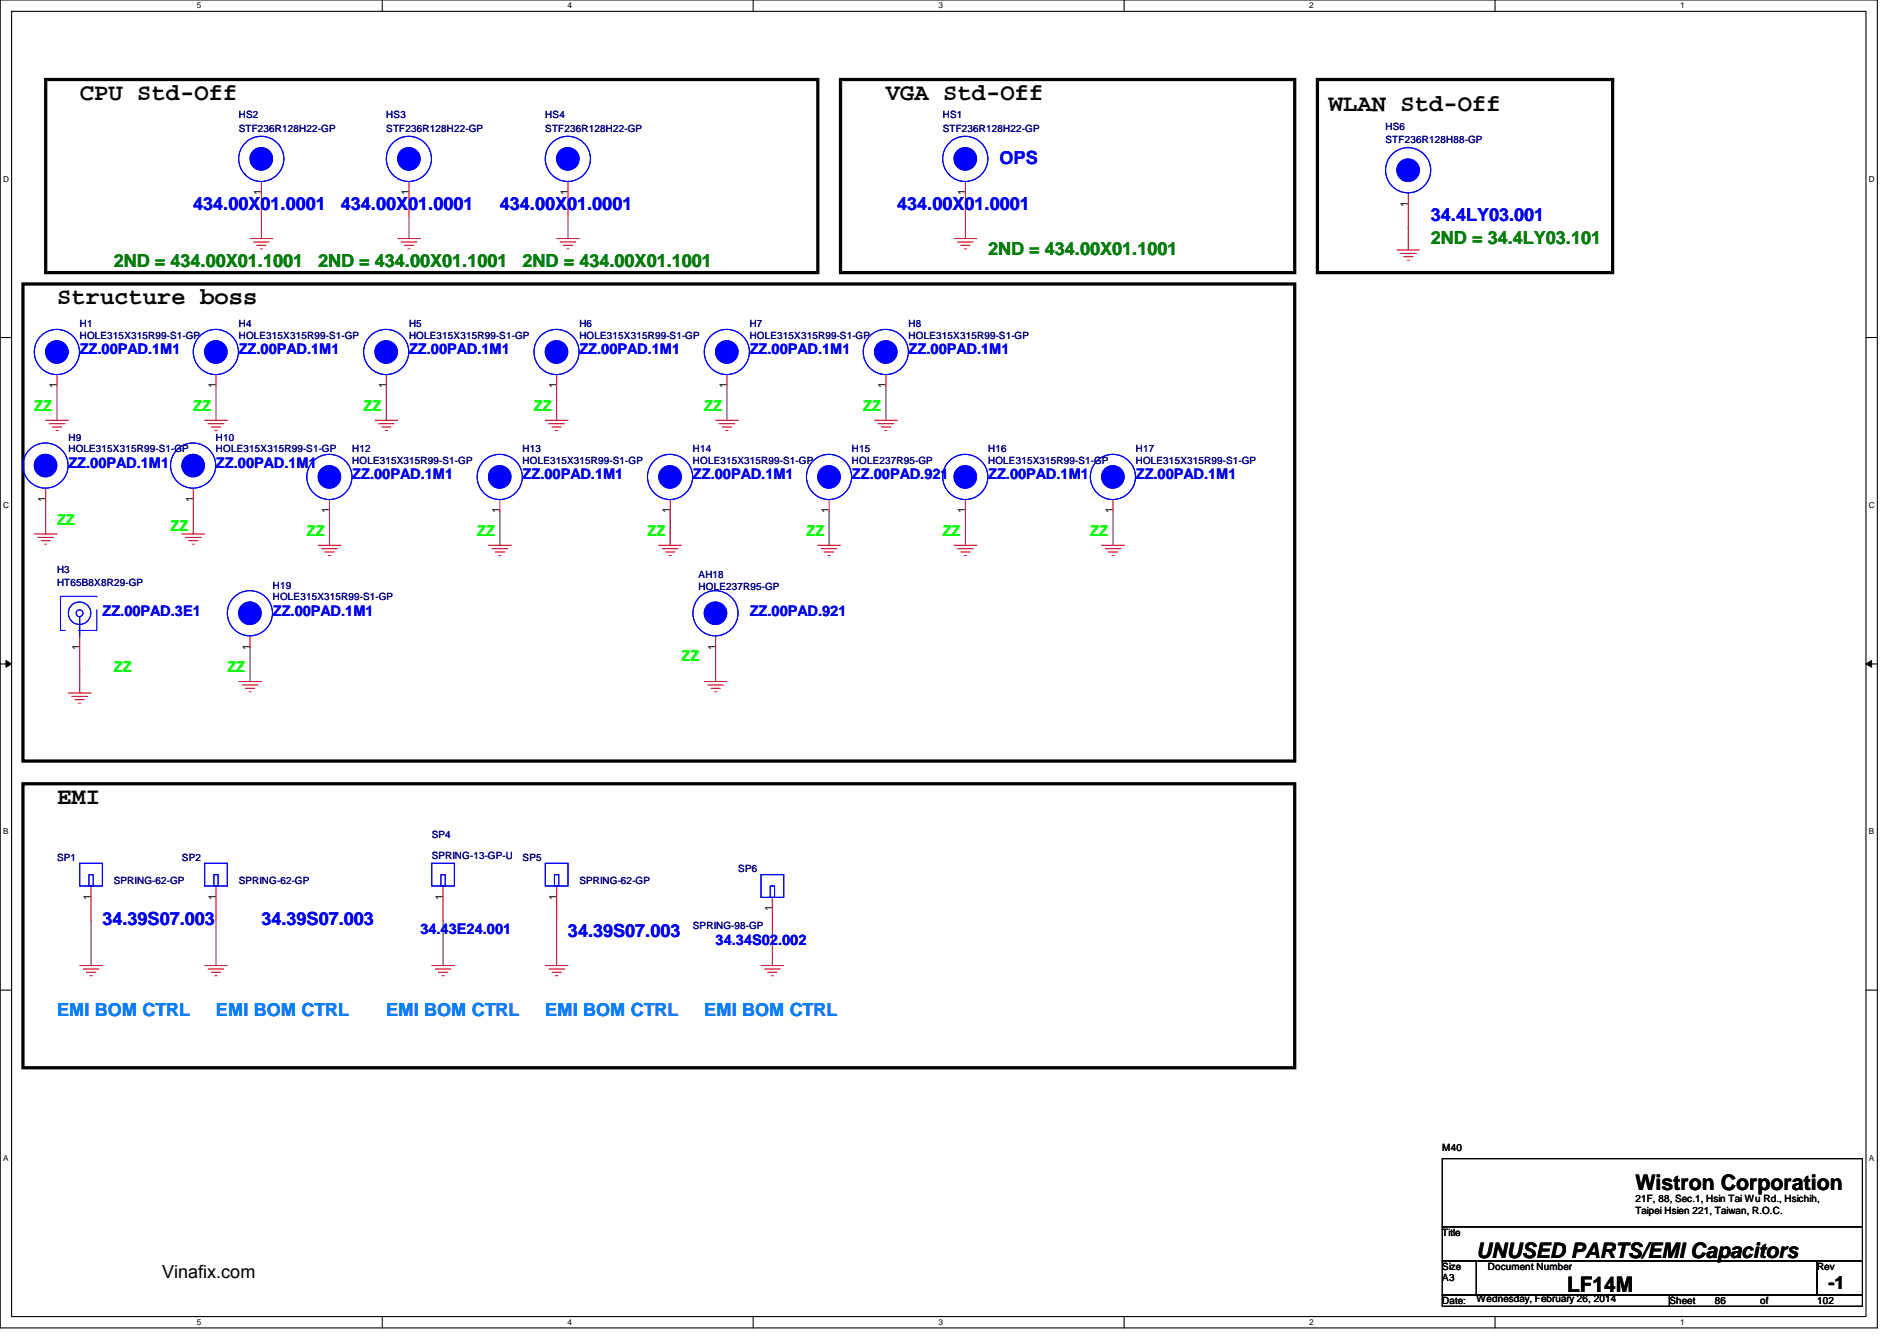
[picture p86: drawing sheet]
<svg xmlns="http://www.w3.org/2000/svg" width="297mm" height="210mm" viewBox="0 0 297 210" stroke-linecap="round" stroke-linejoin="round" font-family="sans-serif">
<defs><g id="words">
<g font-size="3.7">
<text x="12.5" y="15.6">CPU Std-Off</text>
<text x="138.7" y="15.6">VGA Std-Off</text>
<text x="208.1" y="17.4">WLAN Std-Off</text>
<text x="8.9" y="47.6">Structure boss</text>
<text x="8.9" y="125.9">EMI</text>
</g>
<g font-size="3.3">
<text x="256.1" y="186.3">Wistron Corporation</text>
<text x="231.2" y="196.8">UNUSED PARTS/EMI Capacitors</text>
<text x="245.4" y="202.3">LF14M</text>
</g>
<g font-size="2.8" fill="#00f">
<text x="156.5" y="25.7">OPS</text>
<text x="30.3" y="32.9">434.00X01.0001</text>
<text x="53.4" y="32.9">434.00X01.0001</text>
<text x="78.3" y="32.9">434.00X01.0001</text>
<text x="140.5" y="32.9">434.00X01.0001</text>
<text x="224.1" y="34.6">34.4LY03.001</text>
<text x="16" y="144.9">34.39S07.003</text>
<text x="40.9" y="144.9">34.39S07.003</text>
<text x="88.9" y="146.6">34.39S07.003</text>
</g>
<g font-size="2.8" fill="#008000">
<text x="17.8" y="41.7">2ND = 434.00X01.1001</text>
<text x="49.8" y="41.7">2ND = 434.00X01.1001</text>
<text x="81.8" y="41.7">2ND = 434.00X01.1001</text>
<text x="154.7" y="40">2ND = 434.00X01.1001</text>
<text x="224.1" y="38.2">2ND = 34.4LY03.101</text>
</g>
<g font-size="2.8" fill="#0080ff">
<text x="8.9" y="159.1">EMI BOM CTRL</text>
<text x="33.8" y="159.1">EMI BOM CTRL</text>
<text x="60.5" y="159.1">EMI BOM CTRL</text>
<text x="85.4" y="159.1">EMI BOM CTRL</text>
<text x="110.3" y="159.1">EMI BOM CTRL</text>
</g>
<g font-size="2.8">
<text x="25.4" y="200.1">Vinafix.com</text>
<text x="286.3" y="201.8">-1</text>
</g>
<g font-size="2.3" fill="#00f">
<text x="12.5" y="55.5">ZZ.00PAD.1M1</text>
<text x="37.4" y="55.5">ZZ.00PAD.1M1</text>
<text x="64" y="55.5">ZZ.00PAD.1M1</text>
<text x="90.7" y="55.5">ZZ.00PAD.1M1</text>
<text x="117.4" y="55.5">ZZ.00PAD.1M1</text>
<text x="142.3" y="55.5">ZZ.00PAD.1M1</text>
<text x="10.7" y="73.2">ZZ.00PAD.1M1</text>
<text x="33.8" y="73.2">ZZ.00PAD.1M1</text>
<text x="55.2" y="75">ZZ.00PAD.1M1</text>
<text x="81.8" y="75">ZZ.00PAD.1M1</text>
<text x="108.5" y="75">ZZ.00PAD.1M1</text>
<text x="133.4" y="75">ZZ.00PAD.921</text>
<text x="154.7" y="75">ZZ.00PAD.1M1</text>
<text x="177.8" y="75">ZZ.00PAD.1M1</text>
<text x="16" y="96.4">ZZ.00PAD.3E1</text>
<text x="42.7" y="96.4">ZZ.00PAD.1M1</text>
<text x="117.4" y="96.4">ZZ.00PAD.921</text>
<text x="65.8" y="146.1">34.43E24.001</text>
<text x="112.1" y="147.9">34.34S02.002</text>
</g>
<g font-size="2.3" fill="#0f0">
<text x="5.4" y="64.3">ZZ</text>
<text x="30.3" y="64.3">ZZ</text>
<text x="56.9" y="64.3">ZZ</text>
<text x="83.6" y="64.3">ZZ</text>
<text x="110.3" y="64.3">ZZ</text>
<text x="135.2" y="64.3">ZZ</text>
<text x="8.9" y="82.1">ZZ</text>
<text x="26.7" y="83.2">ZZ</text>
<text x="48" y="83.9">ZZ</text>
<text x="74.7" y="83.9">ZZ</text>
<text x="101.4" y="83.9">ZZ</text>
<text x="126.3" y="83.9">ZZ</text>
<text x="147.6" y="83.9">ZZ</text>
<text x="170.7" y="83.9">ZZ</text>
<text x="17.8" y="105.2">ZZ</text>
<text x="35.6" y="105.2">ZZ</text>
<text x="106.7" y="103.5">ZZ</text>
</g>
<g font-size="1.6" fill="#000080">
<text x="37.4" y="18.5">HS2</text>
<text x="37.4" y="20.7">STF236R128H22-GP</text>
<text x="60.5" y="18.5">HS3</text>
<text x="60.5" y="20.7">STF236R128H22-GP</text>
<text x="85.4" y="18.5">HS4</text>
<text x="85.4" y="20.7">STF236R128H22-GP</text>
<text x="147.6" y="18.5">HS1</text>
<text x="147.6" y="20.7">STF236R128H22-GP</text>
<text x="217" y="20.3">HS6</text>
<text x="217" y="22.4">STF236R128H88-GP</text>
<text x="12.5" y="51.2">H1</text>
<text x="12.5" y="53">HOLE315X315R99-S1-GP</text>
<text x="37.4" y="51.2">H4</text>
<text x="37.4" y="53">HOLE315X315R99-S1-GP</text>
<text x="64" y="51.2">H5</text>
<text x="64" y="53">HOLE315X315R99-S1-GP</text>
<text x="90.7" y="51.2">H6</text>
<text x="90.7" y="53">HOLE315X315R99-S1-GP</text>
<text x="117.4" y="51.2">H7</text>
<text x="117.4" y="53">HOLE315X315R99-S1-GP</text>
<text x="142.3" y="51.2">H8</text>
<text x="142.3" y="53">HOLE315X315R99-S1-GP</text>
<text x="10.7" y="69">H9</text>
<text x="10.7" y="70.8">HOLE315X315R99-S1-GP</text>
<text x="33.8" y="69">H10</text>
<text x="33.8" y="70.8">HOLE315X315R99-S1-GP</text>
<text x="55.2" y="70.8">H12</text>
<text x="81.8" y="70.8">H13</text>
<text x="108.5" y="70.8">H14</text>
<text x="133.4" y="70.8">H15</text>
<text x="154.7" y="70.8">H16</text>
<text x="177.8" y="70.8">H17</text>
<text x="55.2" y="72.6">HOLE315X315R99-S1-GP</text>
<text x="81.8" y="72.6">HOLE315X315R99-S1-GP</text>
<text x="108.5" y="72.6">HOLE315X315R99-S1-GP</text>
<text x="133.4" y="72.6">HOLE237R95-GP</text>
<text x="154.7" y="72.6">HOLE315X315R99-S1-GP</text>
<text x="177.8" y="72.6">HOLE315X315R99-S1-GP</text>
<text x="8.9" y="89.6">H3</text>
<text x="8.9" y="91.8">HT65B8X8R29-GP</text>
<text x="42.7" y="92.1">H19</text>
<text x="42.7" y="93.9">HOLE315X315R99-S1-GP</text>
<text x="109.4" y="90.5">AH18</text>
<text x="109.4" y="92.3">HOLE237R95-GP</text>
<text x="67.6" y="131.2">SP4</text>
<text x="8.9" y="134.8">SP1</text>
<text x="28.5" y="134.8">SP2</text>
<text x="67.6" y="134.5">SPRING-13-GP-U</text>
<text x="81.8" y="134.8">SP5</text>
<text x="115.6" y="136.6">SP6</text>
<text x="17.8" y="138.3">SPRING-62-GP</text>
<text x="37.4" y="138.3">SPRING-62-GP</text>
<text x="90.7" y="138.3">SPRING-62-GP</text>
<text x="108.5" y="145.5">SPRING-98-GP</text>
</g>
<g font-size="1.6">
<text x="40.9" y="30.6" transform="rotate(-90 40.9 30.6)">1</text>
<text x="64" y="30.6" transform="rotate(-90 64 30.6)">1</text>
<text x="88.9" y="30.6" transform="rotate(-90 88.9 30.6)">1</text>
<text x="151.1" y="30.6" transform="rotate(-90 151.1 30.6)">1</text>
<text x="220.5" y="32.3" transform="rotate(-90 220.5 32.3)">1</text>
<text x="8.9" y="60.8" transform="rotate(-90 8.9 60.8)">1</text>
<text x="33.8" y="60.8" transform="rotate(-90 33.8 60.8)">1</text>
<text x="60.4" y="60.8" transform="rotate(-90 60.4 60.8)">1</text>
<text x="87.1" y="60.8" transform="rotate(-90 87.1 60.8)">1</text>
<text x="113.8" y="60.8" transform="rotate(-90 113.8 60.8)">1</text>
<text x="138.7" y="60.8" transform="rotate(-90 138.7 60.8)">1</text>
<text x="7.1" y="78.6" transform="rotate(-90 7.1 78.6)">1</text>
<text x="30.2" y="78.6" transform="rotate(-90 30.2 78.6)">1</text>
<text x="51.6" y="80.3" transform="rotate(-90 51.6 80.3)">1</text>
<text x="78.2" y="80.3" transform="rotate(-90 78.2 80.3)">1</text>
<text x="104.9" y="80.3" transform="rotate(-90 104.9 80.3)">1</text>
<text x="129.8" y="80.3" transform="rotate(-90 129.8 80.3)">1</text>
<text x="151.1" y="80.3" transform="rotate(-90 151.1 80.3)">1</text>
<text x="174.2" y="80.3" transform="rotate(-90 174.2 80.3)">1</text>
<text x="12.4" y="101.7" transform="rotate(-90 12.4 101.7)">1</text>
<text x="39.1" y="101.7" transform="rotate(-90 39.1 101.7)">1</text>
<text x="112" y="101.7" transform="rotate(-90 112 101.7)">1</text>
<text x="14.2" y="140.8" transform="rotate(-90 14.2 140.8)">1</text>
<text x="33.8" y="140.8" transform="rotate(-90 33.8 140.8)">1</text>
<text x="69.3" y="140.8" transform="rotate(-90 69.3 140.8)">1</text>
<text x="87.1" y="140.8" transform="rotate(-90 87.1 140.8)">1</text>
<text x="120.9" y="142.6" transform="rotate(-90 120.9 142.6)">1</text>
<text x="225.8" y="180.1">M40</text>
<text x="256.1" y="188.1">21F, 88, Sec.1, Hsin Tai Wu Rd., Hsichih,</text>
<text x="256.1" y="189.9">Taipei Hsien 221, Taiwan, R.O.C.</text>
<text x="225.8" y="193.5">Title</text>
<text x="225.8" y="198.8">Size</text>
<text x="225.8" y="200.6">A3</text>
<text x="231.2" y="203.8">Wednesday, February 26, 2014</text>
<text x="233" y="198.8">Document Number</text>
<text x="284.5" y="198.8">Rev</text>
<text x="225.8" y="204.1">Date:</text>
<text x="261.4" y="204.1">Sheet</text>
<text x="268.5" y="204.1">86</text>
<text x="275.6" y="204.1">of</text>
<text x="284.5" y="204.1">102</text>
</g>
<g font-size="1.3">
<text x="30.8" y="1.3">5</text>
<text x="88.9" y="1.3">4</text>
<text x="146.9" y="1.3">3</text>
<text x="205" y="1.3">2</text>
<text x="263.1" y="1.3">1</text>
<text x=".5" y="28.4">D</text>
<text x="292.6" y="28.4">D</text>
<text x=".5" y="79.5">C</text>
<text x="292.6" y="79.5">C</text>
<text x=".5" y="130.6">B</text>
<text x="292.6" y="130.6">B</text>
<text x=".5" y="181.7">A</text>
<text x="292.6" y="181.7">A</text>
<text x="30.8" y="207.4">5</text>
<text x="88.9" y="207.4">4</text>
<text x="146.9" y="207.4">3</text>
<text x="205" y="207.4">2</text>
<text x="263.1" y="207.4">1</text>
</g>
</g></defs>
<path d="M0 0h294v207.9h-294zM1.8 1.8h290.4v204.3h-290.4z" fill="none" stroke="#000" stroke-width=".17"/>
<g fill="#fff">
<path d="M30.8 .2h.7v1.4h-.7z"/>
<path d="M30.8 206.2h.7v1.4h-.7z"/>
</g>
<path d="M59.9 0v1.8M59.9 206.1v1.8" fill="none" stroke="#000" stroke-width=".17"/>
<g fill="#fff">
<path d="M88.9 .2h.6v1.4h-.6z"/>
<path d="M88.9 206.2h.6v1.4h-.6z"/>
</g>
<path d="M117.9 0v1.8M117.9 206.1v1.8" fill="none" stroke="#000" stroke-width=".17"/>
<g fill="#fff">
<path d="M146.9 .2h.7v1.4h-.7z"/>
<path d="M146.9 206.2h.7v1.4h-.7z"/>
</g>
<path d="M176 0v1.8M176 206.1v1.8" fill="none" stroke="#000" stroke-width=".17"/>
<g fill="#fff">
<path d="M205 .2h.7v1.4h-.7z"/>
<path d="M205 206.2h.7v1.4h-.7z"/>
</g>
<path d="M234.1 0v1.8M234.1 206.1v1.8" fill="none" stroke="#000" stroke-width=".17"/>
<g fill="#fff">
<path d="M263.1 .2h.7v1.4h-.7z"/>
<path d="M263.1 206.2h.7v1.4h-.7z"/>
<path d="M.5 27.3h.9v1.4h-.9z"/>
<path d="M292.6 27.3h.9v1.4h-.9z"/>
<path d="M.5 78.4h.9v1.4h-.9z"/>
<path d="M292.6 78.4h.9v1.4h-.9z"/>
</g>
<path d="M0 52.8h1.8M292.2 52.8h1.8" fill="none" stroke="#000" stroke-width=".17"/>
<g fill="#fff">
<path d="M.5 129.5h.8v1.4h-.8z"/>
<path d="M292.6 129.5h.9v1.4h-.9z"/>
</g>
<path d="M0 103.9h1.8M292.2 103.9h1.8" fill="none" stroke="#000" stroke-width=".17"/>
<path d="M.9 103.4l.9 .5-.9 .5zM292.2 103.9l.9-.5v1z" fill="#000"/>
<path d="M.9 103.4l.9 .5-.9 .5zM292.2 103.9l.9-.5v1z" fill="none" stroke="#000" stroke-width=".16"/>
<g fill="#fff">
<path d="M.5 180.5h.8v1.4h-.8z"/>
<path d="M292.6 180.5h.9v1.4h-.9z"/>
</g>
<path d="M0 155h1.8M292.2 155h1.8M225.8 181.4h65.8v10.6h-65.8zM225.8 192h65.8v5.4h-65.8zM225.8 197.4h5.4v5.3h-5.4zM231.2 197.4h53.3v5.3h-53.3zM284.5 197.4h7.1v5.3h-7.1zM225.8 202.7h35.6v1.8h-35.6zM261.4 202.7h30.2v1.8h-30.2z" fill="none" stroke="#000" stroke-width=".17"/>
<g fill="none" stroke="#800040" stroke-width=".17">
<path d="M40.9 33.8v3.5M64 33.8v3.5M88.9 33.8v3.5M151.2 33.8v3.5M220.5 35.6v3.5M7.2 78.2v5.4M8.9 60.5v5.3M30.3 78.2v5.4M33.8 60.5v5.3M60.5 60.5v5.3M87.2 60.5v5.3M113.8 60.5v5.3"/>
<path d="M138.7 60.5v5.3M51.6 80v5.3M78.3 80v5.3M104.9 80v5.3M129.8 80v5.3M151.2 80v5.3M174.3 80v5.3M12.5 104.9v3.6M39.2 101.3v5.4M112.1 101.3v5.4M14.3 144v7.1M33.8 144v7.1"/>
<path d="M69.4 144v7.1M87.2 144v7.1M120.9 145.8v5.3"/>
</g>
<g fill="none" stroke="#f00" stroke-width=".17">
<path d="M39.2 37.3h3.5M39.7 37.9h2.5M40.2 38.4h1.5M40.8 38.9h.3M40.9 28.4v5.4M62.3 37.3h3.5M62.8 37.9h2.5M63.3 38.4h1.5M63.9 38.9h.3M87.2 37.3h3.5M87.7 37.9h2.5M88.2 38.4h1.5"/>
<path d="M88.8 38.9h.3M149.4 37.3h3.5M149.9 37.9h2.5M150.4 38.4h1.5M151 38.9h.3M218.7 39.1h3.6M219.3 39.7h2.4M219.8 40.2h1.4M220.3 40.7h.4M7.2 65.8h3.5M7.7 66.3h2.5M8.2 66.8h1.4"/>
<path d="M8.8 67.4h.3M32 65.8h3.6M32.6 66.3h2.4M33.1 66.8h1.4M33.7 67.4h.3M58.7 65.8h3.6M59.3 66.3h2.4M59.8 66.8h1.4M60.3 67.4h.4M85.4 65.8h3.5M85.9 66.3h2.5M86.4 66.8h1.5"/>
<path d="M87 67.4h.3M112.1 65.8h3.5M112.6 66.3h2.5M113.1 66.8h1.5M113.7 67.4h.3M136.9 65.8h3.6M137.5 66.3h2.5M138 66.8h1.4M138.6 67.4h.3M5.4 83.6h3.5M5.9 84.1h2.5M6.4 84.6h1.5"/>
<path d="M7 85.2h.3M28.5 83.6h3.5M29 84.1h2.5M29.5 84.6h1.5M30.1 85.2h.3M49.8 85.3h3.6M50.4 85.9h2.4M50.9 86.4h1.4M51.4 87h.4M76.5 85.3h3.5M77 85.9h2.5M77.6 86.4h1.4"/>
<path d="M78.1 87h.3M103.2 85.3h3.5M103.7 85.9h2.5M104.2 86.4h1.5M104.8 87h.3M128.1 85.3h3.5M128.6 85.9h2.5M129.1 86.4h1.5M129.7 87h.3M149.4 85.3h3.5M149.9 85.9h2.5M150.4 86.4h1.5"/>
<path d="M151 87h.3M172.5 85.3h3.6M173.1 85.9h2.4M173.6 86.4h1.4M174.1 87h.4M10.7 108.5h3.6M11.3 109h2.4M11.8 109.5h1.4M12.3 110.1h.4M37.4 106.7h3.5M37.9 107.2h2.5M38.4 107.7h1.5"/>
<path d="M39 108.3h.3M110.3 106.7h3.5M110.8 107.2h2.5M111.3 107.7h1.5M111.9 108.3h.3M33.8 138.7v5.3M12.5 151.1h3.5M13 151.7h2.5M13.5 152.2h1.5M14.1 152.7h.3M32 151.1h3.6M32.6 151.7h2.4"/>
<path d="M33.1 152.2h1.4M33.7 152.7h.3M67.6 151.1h3.6M68.2 151.7h2.4M68.7 152.2h1.4M69.2 152.7h.4M85.4 151.1h3.5M85.9 151.7h2.5M86.4 152.2h1.5M87 152.7h.3M119.2 151.1h3.5M119.7 151.7h2.5"/>
<path d="M120.2 152.2h1.5M120.8 152.7h.3"/>
</g>
<path d="M7.2 12.4h120.9v30.3h-120.9zM131.6 12.4h71.1v30.3h-71.1zM206.3 12.4h46.2v30.3h-46.2zM3.6 44.4h199.1v74.7h-199.1zM3.6 122.7h199.1v44.4h-199.1z" fill="none" stroke="#000" stroke-width=".51"/>
<path d="M32 135.1h3.6v3.6h-3.6zM33.5 136.9h.7v1.8h-.7z" fill="none" stroke="#00f" stroke-width=".17"/>
<circle cx="40.9" cy="24.9" r="1.76" fill="#00f"/>
<g fill="none" stroke="#00f" stroke-width=".17">
<circle cx="40.9" cy="24.9" r="1.76"/>
<circle cx="40.9" cy="24.9" r="3.5"/>
</g>
<circle cx="40.9" cy="24.9" r="1.76" fill="#00f"/>
<g fill="none" stroke="#00f" stroke-width=".17">
<circle cx="40.9" cy="24.9" r="1.76"/>
<circle cx="40.9" cy="24.9" r="3.5"/>
</g>
<path d="M174.3 78.2v1.8" fill="none" stroke="#f00" stroke-width=".17"/>
<circle cx="174.3" cy="74.6" r="1.76" fill="#00f"/>
<g fill="none" stroke="#00f" stroke-width=".17">
<circle cx="174.3" cy="74.6" r="1.76"/>
<circle cx="174.3" cy="74.6" r="3.5"/>
</g>
<circle cx="174.3" cy="74.6" r="1.76" fill="#00f"/>
<g fill="none" stroke="#00f" stroke-width=".17">
<circle cx="174.3" cy="74.6" r="1.76"/>
<circle cx="174.3" cy="74.6" r="3.5"/>
</g>
<path d="M60.5 58.7v1.8" fill="none" stroke="#f00" stroke-width=".17"/>
<circle cx="60.5" cy="55.1" r="1.76" fill="#00f"/>
<g fill="none" stroke="#00f" stroke-width=".17">
<circle cx="60.5" cy="55.1" r="1.76"/>
<circle cx="60.5" cy="55.1" r="3.5"/>
</g>
<circle cx="60.5" cy="55.1" r="1.76" fill="#00f"/>
<g fill="none" stroke="#00f" stroke-width=".17">
<circle cx="60.5" cy="55.1" r="1.76"/>
<circle cx="60.5" cy="55.1" r="3.5"/>
</g>
<path d="M78.3 78.2v1.8" fill="none" stroke="#f00" stroke-width=".17"/>
<circle cx="78.2" cy="74.6" r="1.76" fill="#00f"/>
<g fill="none" stroke="#00f" stroke-width=".17">
<circle cx="78.2" cy="74.6" r="1.76"/>
<circle cx="78.2" cy="74.6" r="3.5"/>
</g>
<circle cx="78.2" cy="74.6" r="1.76" fill="#00f"/>
<g fill="none" stroke="#00f" stroke-width=".17">
<circle cx="78.2" cy="74.6" r="1.76"/>
<circle cx="78.2" cy="74.6" r="3.5"/>
</g>
<path d="M88.9 28.4v5.4" fill="none" stroke="#f00" stroke-width=".17"/>
<circle cx="88.9" cy="24.9" r="1.76" fill="#00f"/>
<g fill="none" stroke="#00f" stroke-width=".17">
<circle cx="88.9" cy="24.9" r="1.76"/>
<circle cx="88.9" cy="24.9" r="3.5"/>
</g>
<circle cx="88.9" cy="24.9" r="1.76" fill="#00f"/>
<g fill="none" stroke="#00f" stroke-width=".17">
<circle cx="88.9" cy="24.9" r="1.76"/>
<circle cx="88.9" cy="24.9" r="3.5"/>
</g>
<path d="M138.7 58.7v1.8" fill="none" stroke="#f00" stroke-width=".17"/>
<circle cx="138.7" cy="55.1" r="1.76" fill="#00f"/>
<g fill="none" stroke="#00f" stroke-width=".17">
<circle cx="138.7" cy="55.1" r="1.76"/>
<circle cx="138.7" cy="55.1" r="3.5"/>
</g>
<circle cx="138.7" cy="55.1" r="1.76" fill="#00f"/>
<g fill="none" stroke="#00f" stroke-width=".17">
<path d="M119.2 136.9h3.5v3.6h-3.5zM120.6 138.7h.7v1.8h-.7z"/>
<circle cx="138.7" cy="55.1" r="1.76"/>
<circle cx="138.7" cy="55.1" r="3.5"/>
</g>
<path d="M30.3 76.5v1.7M120.9 140.5v5.3" fill="none" stroke="#f00" stroke-width=".17"/>
<circle cx="30.2" cy="72.9" r="1.76" fill="#00f"/>
<g fill="none" stroke="#00f" stroke-width=".17">
<circle cx="30.2" cy="72.9" r="1.76"/>
<circle cx="30.2" cy="72.9" r="3.5"/>
</g>
<circle cx="30.2" cy="72.9" r="1.76" fill="#00f"/>
<g fill="none" stroke="#00f" stroke-width=".17">
<path d="M12.5 96.6v3"/>
<circle cx="30.2" cy="72.9" r="1.76"/>
<circle cx="30.2" cy="72.9" r="3.5"/>
<circle cx="12.5" cy="96" r="1.76"/>
<circle cx="12.5" cy="96" r=".54"/>
</g>
<path d="M87.2 58.7v1.8M12.5 99.6v5.3" fill="none" stroke="#f00" stroke-width=".17"/>
<path d="M9.5 93.3h5.7v5.4h-5.7z" fill="none" stroke="#fff" stroke-width=".16" stroke-dasharray="6.1 2"/>
<path d="M9.5 93.3h5.7v5.4h-5.7z" fill="none" stroke="#00f" stroke-width=".16" stroke-dasharray="6.1 2"/>
<circle cx="87.1" cy="55.1" r="1.76" fill="#00f"/>
<g fill="none" stroke="#00f" stroke-width=".17">
<circle cx="87.1" cy="55.1" r="1.76"/>
<circle cx="87.1" cy="55.1" r="3.5"/>
</g>
<circle cx="87.1" cy="55.1" r="1.76" fill="#00f"/>
<g fill="none" stroke="#00f" stroke-width=".17">
<circle cx="87.1" cy="55.1" r="1.76"/>
<circle cx="87.1" cy="55.1" r="3.5"/>
</g>
<path d="M129.8 78.2v1.8" fill="none" stroke="#f00" stroke-width=".17"/>
<circle cx="129.8" cy="74.6" r="1.76" fill="#00f"/>
<g fill="none" stroke="#00f" stroke-width=".17">
<circle cx="129.8" cy="74.6" r="1.76"/>
<circle cx="129.8" cy="74.6" r="3.5"/>
</g>
<circle cx="129.8" cy="74.6" r="1.76" fill="#00f"/>
<g fill="none" stroke="#00f" stroke-width=".17">
<circle cx="129.8" cy="74.6" r="1.76"/>
<circle cx="129.8" cy="74.6" r="3.5"/>
</g>
<path d="M151.2 28.4v5.4" fill="none" stroke="#f00" stroke-width=".17"/>
<circle cx="151.1" cy="24.9" r="1.76" fill="#00f"/>
<g fill="none" stroke="#00f" stroke-width=".17">
<circle cx="151.1" cy="24.9" r="1.76"/>
<circle cx="151.1" cy="24.9" r="3.5"/>
</g>
<circle cx="151.1" cy="24.9" r="1.76" fill="#00f"/>
<g fill="none" stroke="#00f" stroke-width=".17">
<path d="M12.5 135.1h3.5v3.6h-3.5zM13.9 136.9h.7v1.8h-.7z"/>
<circle cx="151.1" cy="24.9" r="1.76"/>
<circle cx="151.1" cy="24.9" r="3.5"/>
</g>
<path d="M104.9 78.2v1.8M14.3 138.7v5.3" fill="none" stroke="#f00" stroke-width=".17"/>
<circle cx="104.9" cy="74.6" r="1.76" fill="#00f"/>
<g fill="none" stroke="#00f" stroke-width=".17">
<circle cx="104.9" cy="74.6" r="1.76"/>
<circle cx="104.9" cy="74.6" r="3.5"/>
</g>
<circle cx="104.9" cy="74.6" r="1.76" fill="#00f"/>
<g fill="none" stroke="#00f" stroke-width=".17">
<circle cx="104.9" cy="74.6" r="1.76"/>
<circle cx="104.9" cy="74.6" r="3.5"/>
</g>
<path d="M8.9 58.7v1.8" fill="none" stroke="#f00" stroke-width=".17"/>
<circle cx="8.9" cy="55.1" r="1.76" fill="#00f"/>
<g fill="none" stroke="#00f" stroke-width=".17">
<circle cx="8.9" cy="55.1" r="1.76"/>
<circle cx="8.9" cy="55.1" r="3.5"/>
</g>
<circle cx="8.9" cy="55.1" r="1.76" fill="#00f"/>
<g fill="none" stroke="#00f" stroke-width=".17">
<circle cx="8.9" cy="55.1" r="1.76"/>
<circle cx="8.9" cy="55.1" r="3.5"/>
</g>
<path d="M113.8 58.7v1.8" fill="none" stroke="#f00" stroke-width=".17"/>
<circle cx="113.8" cy="55.1" r="1.76" fill="#00f"/>
<g fill="none" stroke="#00f" stroke-width=".17">
<circle cx="113.8" cy="55.1" r="1.76"/>
<circle cx="113.8" cy="55.1" r="3.5"/>
</g>
<circle cx="113.8" cy="55.1" r="1.76" fill="#00f"/>
<g fill="none" stroke="#00f" stroke-width=".17">
<circle cx="113.8" cy="55.1" r="1.76"/>
<circle cx="113.8" cy="55.1" r="3.5"/>
</g>
<path d="M151.2 78.2v1.8" fill="none" stroke="#f00" stroke-width=".17"/>
<circle cx="151.1" cy="74.6" r="1.76" fill="#00f"/>
<g fill="none" stroke="#00f" stroke-width=".17">
<circle cx="151.1" cy="74.6" r="1.76"/>
<circle cx="151.1" cy="74.6" r="3.5"/>
</g>
<circle cx="151.1" cy="74.6" r="1.76" fill="#00f"/>
<g fill="none" stroke="#00f" stroke-width=".17">
<path d="M85.4 135.1h3.5v3.6h-3.5zM86.8 136.9h.7v1.8h-.7z"/>
<circle cx="151.1" cy="74.6" r="1.76"/>
<circle cx="151.1" cy="74.6" r="3.5"/>
</g>
<path d="M39.2 99.6v1.7M87.2 138.7v5.3" fill="none" stroke="#f00" stroke-width=".17"/>
<circle cx="39.1" cy="96" r="1.76" fill="#00f"/>
<g fill="none" stroke="#00f" stroke-width=".17">
<circle cx="39.1" cy="96" r="1.76"/>
<circle cx="39.1" cy="96" r="3.5"/>
</g>
<circle cx="39.1" cy="96" r="1.76" fill="#00f"/>
<g fill="none" stroke="#00f" stroke-width=".17">
<circle cx="39.1" cy="96" r="1.76"/>
<circle cx="39.1" cy="96" r="3.5"/>
</g>
<path d="M7.2 76.5v1.7" fill="none" stroke="#f00" stroke-width=".17"/>
<circle cx="7.1" cy="72.9" r="1.76" fill="#00f"/>
<g fill="none" stroke="#00f" stroke-width=".17">
<circle cx="7.1" cy="72.9" r="1.76"/>
<circle cx="7.1" cy="72.9" r="3.5"/>
</g>
<circle cx="7.1" cy="72.9" r="1.76" fill="#00f"/>
<g fill="none" stroke="#00f" stroke-width=".17">
<circle cx="7.1" cy="72.9" r="1.76"/>
<circle cx="7.1" cy="72.9" r="3.5"/>
</g>
<path d="M51.6 78.2v1.8" fill="none" stroke="#f00" stroke-width=".17"/>
<circle cx="51.6" cy="74.6" r="1.76" fill="#00f"/>
<g fill="none" stroke="#00f" stroke-width=".17">
<circle cx="51.6" cy="74.6" r="1.76"/>
<circle cx="51.6" cy="74.6" r="3.5"/>
</g>
<circle cx="51.6" cy="74.6" r="1.76" fill="#00f"/>
<g fill="none" stroke="#00f" stroke-width=".17">
<circle cx="51.6" cy="74.6" r="1.76"/>
<circle cx="51.6" cy="74.6" r="3.5"/>
</g>
<path d="M112.1 99.6v1.7" fill="none" stroke="#f00" stroke-width=".17"/>
<circle cx="112" cy="96" r="1.76" fill="#00f"/>
<g fill="none" stroke="#00f" stroke-width=".17">
<circle cx="112" cy="96" r="1.76"/>
<circle cx="112" cy="96" r="3.5"/>
</g>
<circle cx="112" cy="96" r="1.76" fill="#00f"/>
<g fill="none" stroke="#00f" stroke-width=".17">
<path d="M67.6 135.1h3.6v3.6h-3.6zM69 136.9h.7v1.8h-.7z"/>
<circle cx="112" cy="96" r="1.76"/>
<circle cx="112" cy="96" r="3.5"/>
</g>
<path d="M33.8 58.7v1.8M69.4 138.7v5.3" fill="none" stroke="#f00" stroke-width=".17"/>
<circle cx="33.8" cy="55.1" r="1.76" fill="#00f"/>
<g fill="none" stroke="#00f" stroke-width=".17">
<circle cx="33.8" cy="55.1" r="1.76"/>
<circle cx="33.8" cy="55.1" r="3.5"/>
</g>
<circle cx="33.8" cy="55.1" r="1.76" fill="#00f"/>
<g fill="none" stroke="#00f" stroke-width=".17">
<circle cx="33.8" cy="55.1" r="1.76"/>
<circle cx="33.8" cy="55.1" r="3.5"/>
</g>
<path d="M64 28.4v5.4" fill="none" stroke="#f00" stroke-width=".17"/>
<circle cx="64" cy="24.9" r="1.76" fill="#00f"/>
<g fill="none" stroke="#00f" stroke-width=".17">
<circle cx="64" cy="24.9" r="1.76"/>
<circle cx="64" cy="24.9" r="3.5"/>
</g>
<circle cx="64" cy="24.9" r="1.76" fill="#00f"/>
<g fill="none" stroke="#00f" stroke-width=".17">
<circle cx="64" cy="24.9" r="1.76"/>
<circle cx="64" cy="24.9" r="3.5"/>
</g>
<path d="M220.5 30.2v5.4" fill="none" stroke="#f00" stroke-width=".17"/>
<circle cx="220.5" cy="26.6" r="1.76" fill="#00f"/>
<g fill="none" stroke="#00f" stroke-width=".17">
<circle cx="220.5" cy="26.6" r="1.76"/>
<circle cx="220.5" cy="26.6" r="3.5"/>
</g>
<circle cx="220.5" cy="26.6" r="1.76" fill="#00f"/>
<g fill="none" stroke="#00f" stroke-width=".17">
<circle cx="220.5" cy="26.6" r="1.76"/>
<circle cx="220.5" cy="26.6" r="3.5"/>
</g>
<use href="#words"/>
</svg>
